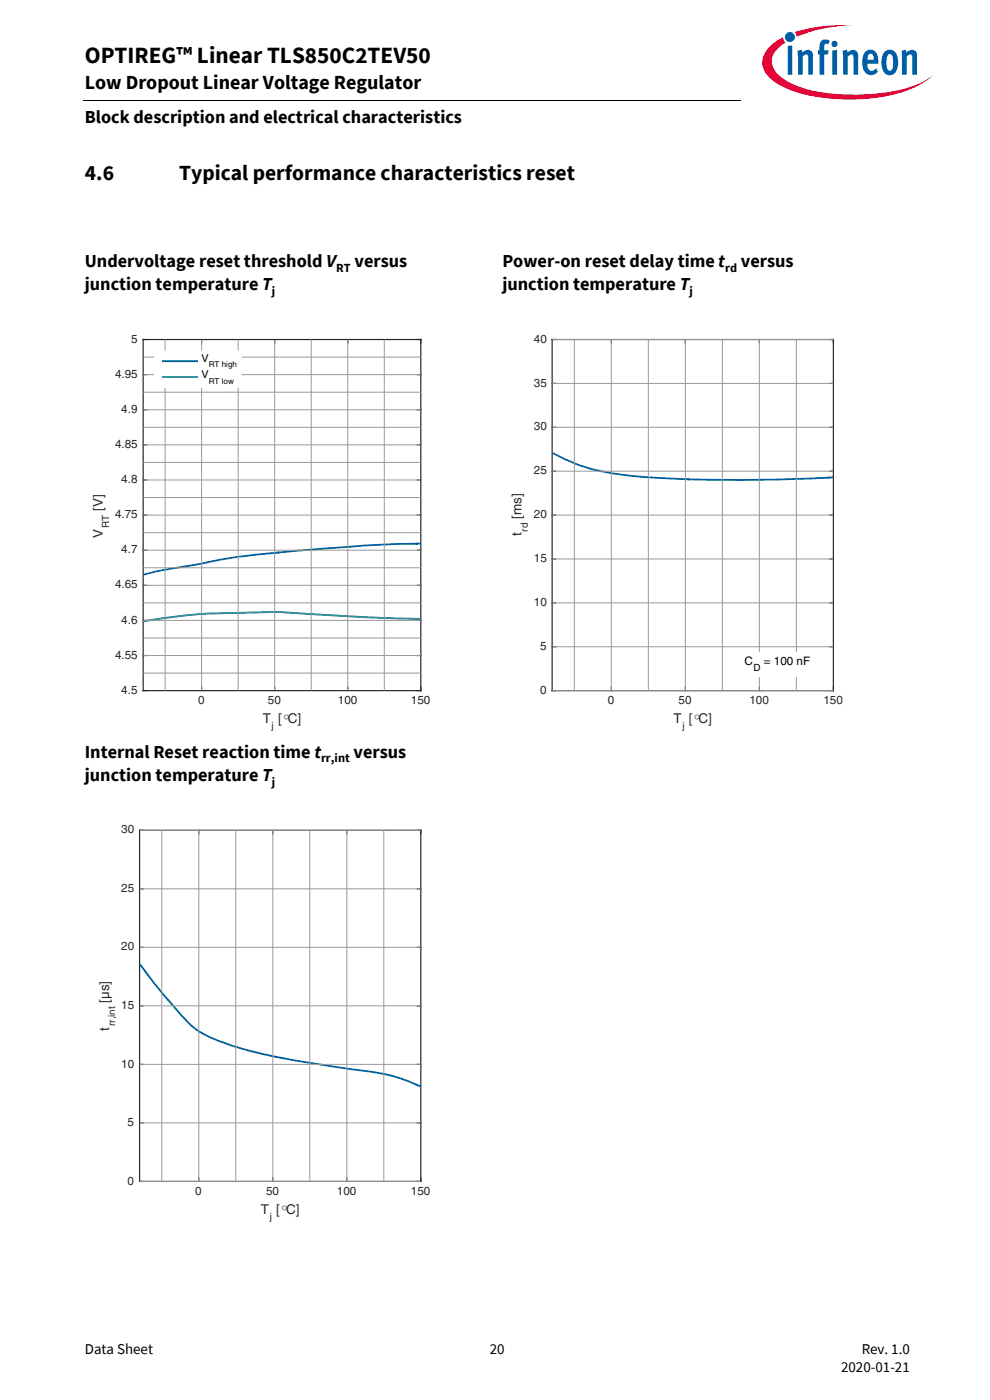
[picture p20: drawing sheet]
<svg xmlns="http://www.w3.org/2000/svg" width="210mm" height="297mm" viewBox="0 0 210 297" stroke-linecap="round" stroke-linejoin="round" font-family="sans-serif">
<defs><g id="words">
<text font-size="4.9" x="18" y="13.4">OPTIREG™ Linear TLS850C2TEV50</text>
<g font-size="4.6">
<text x="18" y="38.1">4.6</text>
<text x="38" y="38.1">Typical performance characteristics reset</text>
</g>
<text font-size="4.2" x="18" y="19">Low Dropout Linear Voltage Regulator</text>
<g font-size="3.9">
<text x="18" y="26.2">Block description and electrical characteristics</text>
<text x="18" y="56.7">Undervoltage reset threshold V</text>
<text x="75.2" y="56.7">versus</text>
<text x="106.6" y="56.7">Power-on reset delay time t</text>
<text x="157.1" y="56.7">versus</text>
<text x="18" y="61.6">junction temperature T</text>
<text x="106.6" y="61.6">junction temperature T</text>
<text x="18" y="160.8">Internal Reset reaction time t</text>
<text x="75" y="160.8">versus</text>
<text x="18" y="165.7">junction temperature T</text>
</g>
<g font-size="3.2">
<text x="18" y="287.3">Data Sheet</text>
<text x="103.9" y="287.3">20</text>
<text x="182.8" y="287.3">Rev. 1.0</text>
<text x="178.4" y="291.2">2020-01-21</text>
</g>
<g font-size="2.9" fill="#262626">
<text x="21.8" y="108.4" transform="rotate(-90 21.8 108.4)">[V]</text>
<text x="110.6" y="113.7" transform="rotate(-90 110.6 113.7)">t</text>
<text x="110.6" y="110.1" transform="rotate(-90 110.6 110.1)">[ms]</text>
<text x="21.8" y="114.1" transform="rotate(-90 21.8 114.1)">V</text>
<text x="55.7" y="153.4">T [°C]</text>
<text x="142.8" y="153.4">T [°C]</text>
<text x="23.1" y="212.7" transform="rotate(-90 23.1 212.7)">[µs]</text>
<text x="23.1" y="218.6" transform="rotate(-90 23.1 218.6)">t</text>
<text x="55.3" y="257.5">T [°C]</text>
</g>
<g font-size="2.6">
<text x="71.3" y="57.6">RT</text>
<text x="153.8" y="57.6">rd</text>
<text x="57.7" y="62.6">j</text>
<text x="146.2" y="62.6">j</text>
<text x="68.1" y="161.7">rr,int</text>
<text x="57.7" y="166.7">j</text>
</g>
<g font-size="2.5" fill="#262626">
<text x="27.8" y="72.7">5</text>
<text x="113.2" y="72.7">40</text>
<text x="24.4" y="80.1">4.95</text>
<text x="113.2" y="82">35</text>
<text x="25.7" y="87.6">4.9</text>
<text x="24.4" y="95">4.85</text>
<text x="113.2" y="91.3">30</text>
<text x="113.2" y="100.6">25</text>
<text x="25.7" y="102.5">4.8</text>
<text x="24.4" y="109.9">4.75</text>
<text x="113.2" y="109.9">20</text>
<text x="25.7" y="117.4">4.7</text>
<text x="113.2" y="119.2">15</text>
<text x="24.4" y="124.8">4.65</text>
<text x="113.2" y="128.6">10</text>
<text x="25.7" y="132.3">4.6</text>
<text x="114.6" y="137.9">5</text>
<text x="24.4" y="139.7">4.55</text>
<text x="25.7" y="147.2">4.5</text>
<text x="42" y="149.4">0</text>
<text x="56.8" y="149.4">50</text>
<text x="71.7" y="149.4">100</text>
<text x="87.2" y="149.4">150</text>
<text x="114.6" y="147.2">0</text>
<text x="128.9" y="149.4">0</text>
<text x="143.9" y="149.4">50</text>
<text x="159" y="149.4">100</text>
<text x="174.7" y="149.4">150</text>
<text x="25.7" y="176.8">30</text>
<text x="25.7" y="189.2">25</text>
<text x="25.7" y="201.6">20</text>
<text x="25.7" y="214.1">15</text>
<text x="25.7" y="226.5">10</text>
<text x="27.1" y="238.9">5</text>
<text x="27.1" y="251.3">0</text>
<text x="41.4" y="253.6">0</text>
<text x="56.4" y="253.6">50</text>
<text x="71.5" y="253.6">100</text>
<text x="87.2" y="253.6">150</text>
</g>
<g font-size="2.5">
<text x="157.9" y="141.2">C</text>
<text x="162" y="141.2">= 100 nF</text>
</g>
<g font-size="2.3">
<text x="42.8" y="76.8">V</text>
<text x="42.8" y="80.2">V</text>
</g>
<g font-size="2.1" fill="#262626">
<text x="23.1" y="112" transform="rotate(-90 23.1 112)">RT</text>
<text x="112" y="112.8" transform="rotate(-90 112 112.8)">rd</text>
<text x="57.6" y="154.7">j</text>
<text x="144.7" y="154.7">j</text>
<text x="24.5" y="217.7" transform="rotate(-90 24.5 217.7)">rr,int</text>
<text x="57.2" y="258.8">j</text>
</g>
<text font-size="2.1" x="159.8" y="142.3">D</text>
<g font-size="1.7">
<text x="44.3" y="77.9">RT high</text>
<text x="44.3" y="81.4">RT low</text>
</g>
</g></defs>
<path d="M17.7 21.3l.1 .1z" fill="#000"/>
<path d="M17.8 21.4h140.5" fill="none" stroke="#000" stroke-width=".21"/>
<path d="M157.3 5.1h42.7v21.5h-42.7z" fill="#fff"/>
<path d="M168.6 6.8l.4 1 1.4-.5a31.9 31.9 0 0 1 10.7-1.9 32.2 32.2 0 0 0-12.5 1.4zM163.4 9.8a4.3 4.3 0 0 0 0 6.9 21.8 21.8 0 0 0 11.7 4.1 38.5 38.5 0 0 0 18.7-2.1 14.3 14.3 0 0 0 4.2-2.8 18.4 18.4 0 0 1-8.8 3.5 40.4 40.4 0 0 1-20.2-1.2l-1.6-.7a6.4 6.4 0 0 1-3.7-4.4 5.1 5.1 0 0 1 2.9-4.1l-.3-.3-.2-.8-1 .5z" fill-rule="evenodd" fill="#e30034"/>
<path d="M166.5 7.8a1.06 1.06 0 0 0 2.1 0 1.06 1.06 0 0 0-2.1 0zM167.1 9.8v6h.9v-6.2zM169.1 10.8l.2 1.3v3.7h.9v-3.8l.7-.4h.3l.2 .3v3.9h1v-3.9a1.21 1.21 0 0 0-.8-1.3 1.21 1.21 0 0 0-1.4 .5l-.1-.6zM174.3 8.6a2.41 2.41 0 0 0-.5 2.1h-.3v.9h.3v4.2h1v-4.2h.8l.2-.9h-1v-.9a.49 .49 0 0 1 .3-.6 .49 .49 0 0 1 .6 .2l.3-.7a1.45 1.45 0 0 0-1.7-.1zM176.5 10.7v5.1h1v-5.2zM176.3 9.3a.7 .7 0 0 0 1.4 0 .7 .7 0 0 0-1.4 0zM178.7 10.8l.1 5h1v-3.8a.64 .64 0 0 1 .5-.5 .64 .64 0 0 1 .7 .4v3.9h1v-3.9a1.22 1.22 0 0 0-.8-1.3 1.22 1.22 0 0 0-1.4 .5l-.2-.6zM183.7 10.8a3.9 3.9 0 0 0-.1 4.7 1.76 1.76 0 0 0 2.6-.3l-.4-.7a.99 .99 0 0 1-1.6 .1l-.2-1.1h2.3v-.2a2.3 2.3 0 0 0-1.5-2.8h-.5zM184.2 11.7a.65 .65 0 0 1 .9-.2 .65 .65 0 0 1 .2 .9v.3h-1.3zM187.7 10.9a3.9 3.9 0 0 0 .1 4.8 1.68 1.68 0 0 0 2.6-1.5 3.8 3.8 0 0 0-.7-3.3 1.59 1.59 0 0 0-2 0zM188.4 11.6l.2-.1a.86 .86 0 0 1 .8 1.2v.7a1.26 1.26 0 0 1-.6 1.7 2.12 2.12 0 0 1-.7-2.4l.1-.9zM191.2 10.8l.1 5h1v-3.8l.7-.4h.3l.2 .3v3.9h1v-4.2a1.08 1.08 0 0 0-.6-1 1.08 1.08 0 0 0-1.3 .2l-.4 .3v-.6z" fill-rule="evenodd" fill="#005da9"/>
<g fill="#fff">
<path d="M19.5 65.9h77v90h-77z"/>
<path d="M30.4 72h58.9v74.5h-58.9z"/>
</g>
<g fill="none" stroke="#262626" stroke-width=".25">
<path d="M30.4 72h58.9v74.5h-58.9zM30.4 79.5h.7M42.8 72v.8M58.3 72v.8M73.8 72v.8M88.5 79.5h.8M30.4 94.4h.7M30.4 86.9h.7M88.5 94.4h.8M88.5 86.9h.8M30.4 116.7h.7M30.4 109.3h.7"/>
<path d="M30.4 101.8h.7M88.5 116.7h.8M88.5 109.3h.8M88.5 101.8h.8M30.4 139.1h.7M30.4 131.6h.7M30.4 124.2h.7M88.5 139.1h.8M88.5 131.6h.8M88.5 124.2h.8M42.8 145.8v.7M58.3 145.8v.7"/>
<path d="M73.8 145.8v.7"/>
</g>
<path d="M59.2 117.2a122.1 122.1 0 0 0-18.7 2.8l-5.6 .9-4.5 1M88.7 115.3a430.2 430.2 0 0 0-30.1 2M89.3 115.3h-1.2" fill="none" stroke="#005da9" stroke-width=".38"/>
<path d="M58.6 129.8l2.3 .1a545.6 545.6 0 0 0 27.8 1.4M59.2 129.8l-3.5 .1a193.6 193.6 0 0 0-18.6 .9l-6.7 1M88.1 131.3h1.2" fill="none" stroke="#009651" stroke-width=".38"/>
<g fill="none" stroke="#999" stroke-width=".21">
<path d="M30.4 79.5h58.9M30.4 75.8h58.9M35 72v74.5M42.8 72v74.5M50.5 72v74.5M58.3 72v74.5M66 72v74.5M73.8 72v74.5M81.5 72v74.5M30.4 98.1h58.9M30.4 94.4h58.9M30.4 90.7h58.9"/>
<path d="M30.4 86.9h58.9M30.4 83.2h58.9M30.4 116.7h58.9M30.4 113h58.9M30.4 109.3h58.9M30.4 105.5h58.9M30.4 101.8h58.9M30.4 139.1h58.9M30.4 135.3h58.9M30.4 131.6h58.9M30.4 127.9h58.9M30.4 124.2h58.9"/>
<path d="M30.4 120.4h58.9M30.4 142.8h58.9"/>
</g>
<path d="M32.8 74.5h18.3v7.6h-18.3z" fill="#fff"/>
<path d="M34.4 76.6h7.6" fill="none" stroke="#005da9" stroke-width=".38"/>
<path d="M34.4 80h7.6" fill="none" stroke="#009651" stroke-width=".38"/>
<path d="M32.8 74.5h18.3v7.6h-18.3z" fill="none" stroke="#fff" stroke-width=".25"/>
<g fill="#fff">
<path d="M107 65.9h77v90h-77z"/>
<path d="M117.1 72h59.7v74.5h-59.7z"/>
</g>
<g fill="none" stroke="#262626" stroke-width=".25">
<path d="M117.1 72h59.7v74.5h-59.7zM129.7 72v.8M145.4 72v.8M161.1 72v.8M117.1 100h.8M117.1 90.6h.8M117.1 81.3h.8M176 100h.8M176 90.6h.8M176 81.3h.8M117.1 118.6h.8M117.1 109.3h.8"/>
<path d="M176 118.6h.8M176 109.3h.8M117.1 137.2h.8M117.1 127.9h.8M176 137.2h.8M176 127.9h.8M129.7 145.8v.7M145.4 145.8v.7M161.1 145.8v.7"/>
</g>
<path d="M117.1 96a38.6 38.6 0 0 0 16.1 4.9l4.8 .4 8.3 .4M176.2 101.3a378.1 378.1 0 0 1-30.5 .4M176.8 101.3h-1.2" fill="none" stroke="#005da9" stroke-width=".38"/>
<g fill="none" stroke="#999" stroke-width=".21">
<path d="M117.1 72h59.7M121.8 72v74.5M129.7 72v74.5M137.5 72v74.5M145.4 72v74.5M153.2 72v74.5M161.1 72v74.5M168.9 72v74.5M117.1 100h59.7M117.1 90.6h59.7M117.1 81.3h59.7M117.1 118.6h59.7"/>
<path d="M117.1 109.3h59.7M117.1 137.2h59.7M117.1 127.9h59.7M117.1 146.5h59.7"/>
</g>
<g fill="#fff">
<path d="M157.2 138.5h15.6v5.1h-15.6z"/>
<path d="M19.5 170h77v90h-77z"/>
<path d="M29.6 176.1h59.7v74.5h-59.7z"/>
</g>
<g fill="none" stroke="#262626" stroke-width=".25">
<path d="M29.6 176.1h59.7v74.5h-59.7zM42.2 176.1v.8M57.9 176.1v.8M73.6 176.1v.8M29.6 188.6h.7M88.5 188.6h.8M29.6 213.4h.7M29.6 201h.7M88.5 213.4h.8M88.5 201h.8M29.6 238.2h.7M29.6 225.8h.7"/>
<path d="M88.5 238.2h.8M88.5 225.8h.8M42.2 249.9v.7M57.9 249.9v.7M73.6 249.9v.7"/>
</g>
<path d="M29.6 204.4a115.4 115.4 0 0 0 11.1 13.3 27.9 27.9 0 0 0 10.3 4.7l7.8 1.9M58.2 224.1l7.2 1.3 9.6 1.5a39.4 39.4 0 0 1 13.7 3.4M88.1 230l1.2 .5" fill="none" stroke="#005da9" stroke-width=".38"/>
<g fill="none" stroke="#999" stroke-width=".21">
<path d="M29.6 176.1h59.7M34.3 176.1v74.5M42.2 176.1v74.5M50 176.1v74.5M57.9 176.1v74.5M65.7 176.1v74.5M73.6 176.1v74.5M81.4 176.1v74.5M29.6 188.6h59.7M29.6 213.4h59.7M29.6 201h59.7M29.6 238.2h59.7"/>
<path d="M29.6 225.8h59.7M29.6 250.6h59.7"/>
</g>
<use href="#words"/>
</svg>
